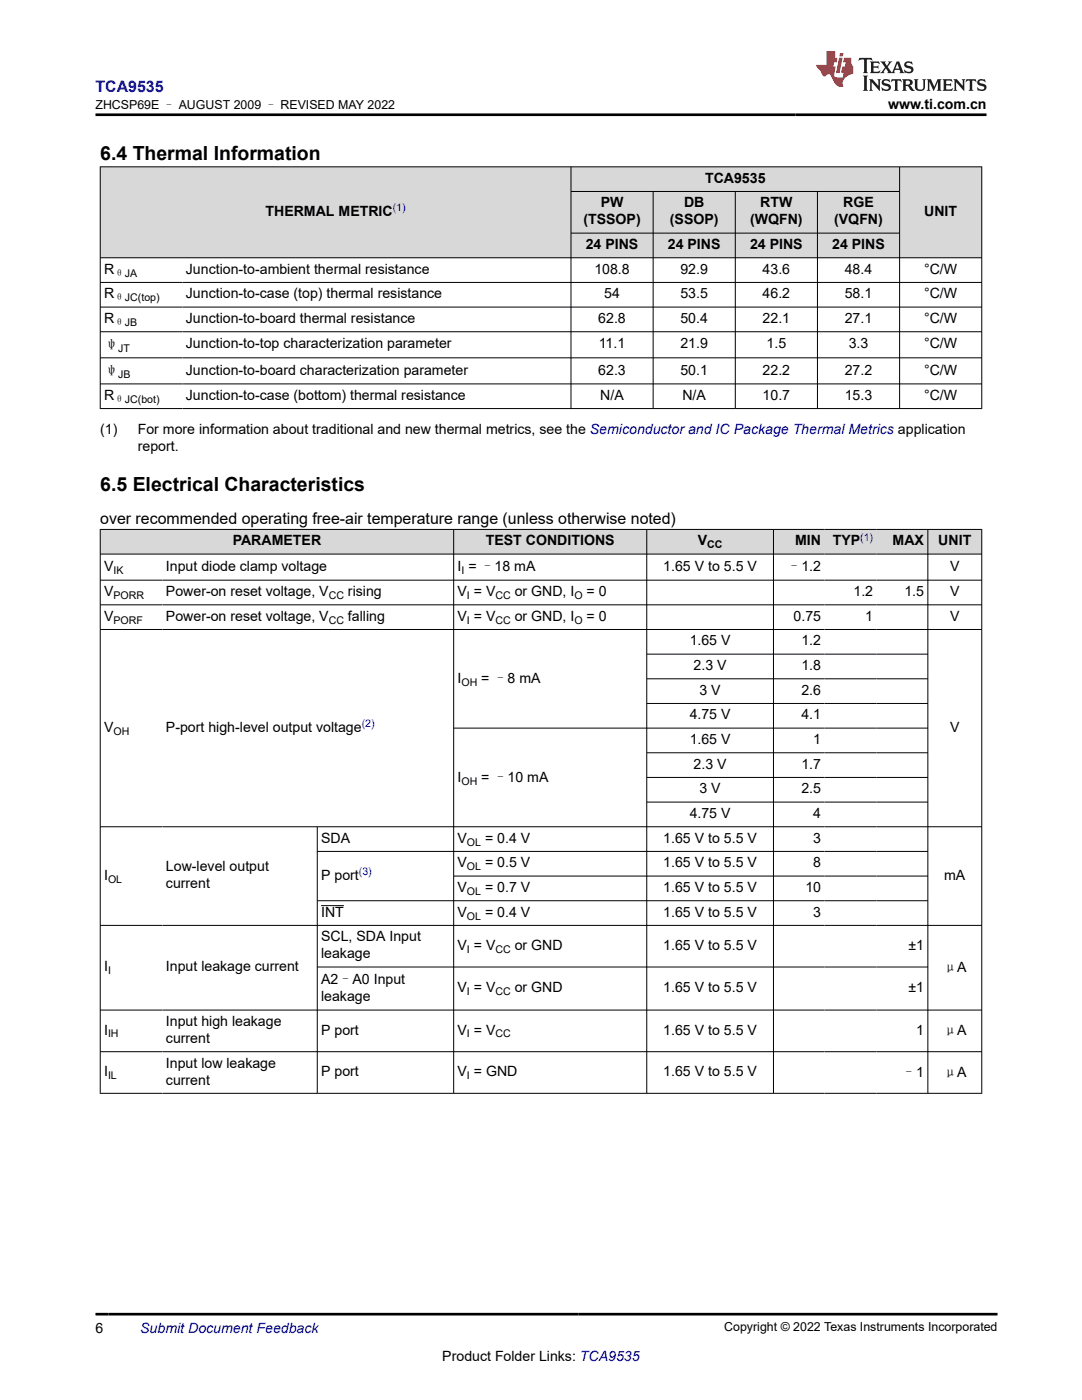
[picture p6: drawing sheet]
<svg xmlns="http://www.w3.org/2000/svg" width="216mm" height="279mm" viewBox="0 0 216 279" stroke-linecap="round" stroke-linejoin="round" font-family="sans-serif">
<defs><g id="words">
<g font-size="3.9">
<text x="20" y="31.9">6.4 Thermal Information</text>
<text x="20" y="98">6.5 Electrical Characteristics</text>
</g>
<text font-size="3.2" fill="#00f" x="19" y="18.3">TCA9535</text>
<text font-size="3.2" x="20" y="104.5">over recommended operating free-air temperature range (unless otherwise noted)</text>
<g font-size="2.8">
<text x="177.2" y="21.7">www.ti.com.cn</text>
<text x="119.9" y="41.4">PW</text>
<text x="136.5" y="41.4">DB</text>
<text x="140.7" y="36.5">TCA9535</text>
<text x="151.7" y="41.4">RTW</text>
<text x="168.3" y="41.4">RGE</text>
<text x="53" y="43.1">THERMAL METRIC</text>
<text x="116.4" y="44.8">(TSSOP)</text>
<text x="133.7" y="44.8">(SSOP)</text>
<text x="149.7" y="44.8">(WQFN)</text>
<text x="166.5" y="44.8">(VQFN)</text>
<text x="184.4" y="43.1">UNIT</text>
<text x="116.9" y="49.7">24 PINS</text>
<text x="133.3" y="49.7">24 PINS</text>
<text x="149.7" y="49.7">24 PINS</text>
<text x="166.1" y="49.7">24 PINS</text>
<text x="20.8" y="54.6">R</text>
<text x="20.8" y="59.6">R</text>
<text x="37.1" y="54.6">Junction-to-ambient thermal resistance</text>
<text x="37.1" y="59.6">Junction-to-case (top) thermal resistance</text>
<text x="118.6" y="54.6">108.8</text>
<text x="120.6" y="59.6">54</text>
<text x="135.8" y="54.6">92.9</text>
<text x="135.8" y="59.6">53.5</text>
<text x="152.2" y="54.6">43.6</text>
<text x="152.2" y="59.6">46.2</text>
<text x="168.6" y="54.6">48.4</text>
<text x="168.6" y="59.6">58.1</text>
<text x="184.4" y="54.6">°C/W</text>
<text x="184.4" y="59.6">°C/W</text>
<text x="20.8" y="64.5">R</text>
<text x="37.1" y="64.5">Junction-to-board thermal resistance</text>
<text x="119.4" y="64.5">62.8</text>
<text x="135.8" y="64.5">50.4</text>
<text x="152.2" y="64.5">22.1</text>
<text x="168.6" y="64.5">27.1</text>
<text x="184.4" y="64.5">°C/W</text>
<text x="20.8" y="69.7">ψ</text>
<text x="37.1" y="69.5">Junction-to-top characterization parameter</text>
<text x="119.5" y="69.5">11.1</text>
<text x="135.8" y="69.5">21.9</text>
<text x="153" y="69.5">1.5</text>
<text x="169.3" y="69.5">3.3</text>
<text x="184.4" y="69.5">°C/W</text>
<text x="20.8" y="74.9">ψ</text>
<text x="37.1" y="74.7">Junction-to-board characterization parameter</text>
<text x="119.4" y="74.7">62.3</text>
<text x="135.8" y="74.7">50.1</text>
<text x="152.2" y="74.7">22.2</text>
<text x="168.6" y="74.7">27.2</text>
<text x="184.4" y="74.7">°C/W</text>
<text x="20.8" y="79.8">R</text>
<text x="37.1" y="79.8">Junction-to-case (bottom) thermal resistance</text>
<text x="119.8" y="79.8">N/A</text>
<text x="136.2" y="79.8">N/A</text>
<text x="152.2" y="79.8">10.7</text>
<text x="168.6" y="79.8">15.3</text>
<text x="184.4" y="79.8">°C/W</text>
<text x="20" y="86.6">(1)</text>
<text x="27.5" y="90">report.</text>
<text x="27.5" y="86.6">For more information about traditional and new thermal metrics, see the Semiconductor and IC Package Thermal Metrics application</text>
<text x="20.8" y="113.9">V</text>
<text x="33.1" y="113.9">Input diode clamp voltage</text>
<text x="46.4" y="108.9">PARAMETER</text>
<text x="96.9" y="108.9">TEST CONDITIONS</text>
<text x="132.4" y="113.9">1.65 V to 5.5 V</text>
<text x="139.2" y="108.9">V</text>
<text x="158.7" y="108.9">MIN</text>
<text x="166.2" y="108.9">TYP</text>
<text x="178.1" y="108.9">MAX</text>
<text x="187.2" y="108.9">UNIT</text>
<text x="189.6" y="113.9">V</text>
<text x="20.8" y="119">V</text>
<text x="33.1" y="119">Power-on reset voltage, V</text>
<text x="69.4" y="119">rising</text>
<text x="91.3" y="114.1">I = –18 mA</text>
<text x="91.3" y="119">V = V</text>
<text x="102.7" y="119">or GND, I</text>
<text x="117.1" y="119">= 0</text>
<text x="157.1" y="114.1">–1.2</text>
<text x="170.3" y="119">1.2</text>
<text x="180.5" y="119">1.5</text>
<text x="189.6" y="119">V</text>
<text x="20.8" y="123.9">V</text>
<text x="33.1" y="123.9">Power-on reset voltage, V</text>
<text x="69.4" y="123.9">falling</text>
<text x="91.3" y="123.9">V = V</text>
<text x="102.7" y="123.9">or GND, I</text>
<text x="117.1" y="123.9">= 0</text>
<text x="158.3" y="123.9">0.75</text>
<text x="172.7" y="123.9">1</text>
<text x="189.6" y="123.9">V</text>
<text x="137.6" y="128.8">1.65 V</text>
<text x="159.9" y="128.8">1.2</text>
<text x="91.3" y="136.3">I</text>
<text x="96" y="136.3">= –8 mA</text>
<text x="138.4" y="133.7">2.3 V</text>
<text x="159.9" y="133.7">1.8</text>
<text x="137.6" y="143.6">4.75 V</text>
<text x="139.6" y="138.7">3 V</text>
<text x="159.9" y="138.7">2.6</text>
<text x="159.9" y="143.6">4.1</text>
<text x="20.8" y="146">V</text>
<text x="33.1" y="146">P-port high-level output voltage</text>
<text x="137.6" y="148.5">1.65 V</text>
<text x="162.3" y="148.5">1</text>
<text x="189.6" y="146">V</text>
<text x="138.4" y="153.4">2.3 V</text>
<text x="159.9" y="153.4">1.7</text>
<text x="91.3" y="156">I</text>
<text x="96" y="156">= –10 mA</text>
<text x="139.6" y="158.3">3 V</text>
<text x="159.9" y="158.3">2.5</text>
<text x="137.6" y="163.3">4.75 V</text>
<text x="162.3" y="163.3">4</text>
<text x="33.1" y="173.9">Low-level output</text>
<text x="64.1" y="168.2">SDA</text>
<text x="91.3" y="168.2">V</text>
<text x="91.3" y="173.1">V</text>
<text x="96.8" y="168.2">= 0.4 V</text>
<text x="96.8" y="173.1">= 0.5 V</text>
<text x="132.4" y="168.2">1.65 V to 5.5 V</text>
<text x="132.4" y="173.1">1.65 V to 5.5 V</text>
<text x="162.3" y="168.2">3</text>
<text x="162.3" y="173.1">8</text>
<text x="20.8" y="175.6">I</text>
<text x="33.1" y="177.3">current</text>
<text x="64.1" y="175.6">P port</text>
<text x="91.3" y="178">V</text>
<text x="96.8" y="178">= 0.7 V</text>
<text x="132.4" y="178">1.65 V to 5.5 V</text>
<text x="160.7" y="178">10</text>
<text x="188.4" y="175.6">mA</text>
<text x="64.1" y="183">INT</text>
<text x="91.3" y="183">V</text>
<text x="96.8" y="183">= 0.4 V</text>
<text x="132.4" y="183">1.65 V to 5.5 V</text>
<text x="162.3" y="183">3</text>
<text x="64.1" y="187.9">SCL, SDA Input</text>
<text x="64.1" y="191.3">leakage</text>
<text x="91.3" y="189.6">V = V</text>
<text x="102.7" y="189.6">or GND</text>
<text x="132.4" y="189.6">1.65 V to 5.5 V</text>
<text x="181.3" y="189.6">±1</text>
<text x="20.8" y="193.9">I</text>
<text x="33.1" y="193.9">Input leakage current</text>
<text x="64.1" y="196.5">A2–A0 Input</text>
<text x="188.2" y="194">μA</text>
<text x="64.1" y="199.9">leakage</text>
<text x="91.3" y="198">V = V</text>
<text x="102.7" y="198">or GND</text>
<text x="132.4" y="198">1.65 V to 5.5 V</text>
<text x="181.3" y="198">±1</text>
<text x="20.8" y="206.5">I</text>
<text x="33.1" y="204.8">Input high leakage</text>
<text x="33.1" y="208.2">current</text>
<text x="64.1" y="206.5">P port</text>
<text x="91.3" y="206.5">V = V</text>
<text x="132.4" y="206.5">1.65 V to 5.5 V</text>
<text x="182.8" y="206.5">1</text>
<text x="188.2" y="206.6">μA</text>
<text x="20.8" y="214.8">I</text>
<text x="33.1" y="213.1">Input low leakage</text>
<text x="64.1" y="214.8">P port</text>
<text x="91.3" y="214.8">V = GND</text>
<text x="132.4" y="214.8">1.65 V to 5.5 V</text>
<text x="180" y="214.9">–1</text>
<text x="188.2" y="214.9">μA</text>
<text x="33.1" y="216.5">current</text>
<text x="19" y="266">6</text>
<text x="88.3" y="271.7">Product Folder Links: TCA9535</text>
</g>
<text font-size="2.8" fill="#00f" x="28" y="266">Submit Document Feedback</text>
<g font-size="2.5">
<text x="19" y="21.8">ZHCSP69E – AUGUST 2009 – REVISED MAY 2022</text>
<text x="144.5" y="265.7">Copyright © 2022 Texas Instruments Incorporated</text>
</g>
<g font-size="2.1" fill="#00f">
<text x="78.4" y="42.2">(1)</text>
<text x="171.6" y="107.9">(1)</text>
<text x="72.2" y="145.1">(2)</text>
<text x="71.6" y="174.6">(3)</text>
</g>
<g font-size="2.1">
<text x="22.8" y="55.2">θJA</text>
<text x="22.8" y="60.1">θJC(top)</text>
<text x="22.8" y="65">θJB</text>
<text x="23.6" y="70.2">JT</text>
<text x="23.6" y="75.5">JB</text>
<text x="22.8" y="80.4">θJC(bot)</text>
<text x="141.1" y="109.4">CC</text>
<text x="22.6" y="114.5">IK</text>
<text x="22.6" y="119.5">PORR</text>
<text x="65.6" y="119.5">CC</text>
<text x="92.1" y="114.6">I</text>
<text x="93.2" y="119.5">I</text>
<text x="98.9" y="119.5">CC</text>
<text x="114.6" y="119.5">O</text>
<text x="22.6" y="124.5">PORF</text>
<text x="65.6" y="124.5">CC</text>
<text x="93.2" y="124.5">I</text>
<text x="98.9" y="124.5">CC</text>
<text x="114.6" y="124.5">O</text>
<text x="92.1" y="136.9">OH</text>
<text x="22.6" y="146.6">OH</text>
<text x="92.1" y="156.6">OH</text>
<text x="93.2" y="168.8">OL</text>
<text x="93.2" y="173.7">OL</text>
<text x="21.6" y="176.1">OL</text>
<text x="93.2" y="178.6">OL</text>
<text x="93.2" y="183.5">OL</text>
<text x="93.2" y="190.1">I</text>
<text x="98.9" y="190.1">CC</text>
<text x="21.6" y="194.4">I</text>
<text x="93.2" y="198.6">I</text>
<text x="98.9" y="198.6">CC</text>
<text x="21.6" y="207">IH</text>
<text x="93.2" y="207">I</text>
<text x="98.9" y="207">CC</text>
<text x="21.6" y="215.3">IL</text>
<text x="93.2" y="215.3">I</text>
</g>
</g></defs>
<g fill="#d8d8d8">
<path d="M20 33.3h175.9v4.9h-175.9z" fill-rule="evenodd"/>
<path d="M20.1 33.4h93.8v18h-93.8z" fill-rule="evenodd"/>
<path d="M114 33.4h65.4v4.8h-65.4z" fill-rule="evenodd"/>
<path d="M179.6 33.4h16.2v18h-16.2z" fill-rule="evenodd"/>
<path d="M114 38.3h16.3v8.2h-16.3z" fill-rule="evenodd"/>
<path d="M130.4 38.3h16.3v8.2h-16.3z" fill-rule="evenodd"/>
<path d="M146.8 38.3h16.3v8.2h-16.3z" fill-rule="evenodd"/>
<path d="M163.2 38.3h16.2v8.2h-16.2z" fill-rule="evenodd"/>
<path d="M114 46.6h16.3v4.8h-16.3z" fill-rule="evenodd"/>
<path d="M130.4 46.6h16.3v4.8h-16.3z" fill-rule="evenodd"/>
<path d="M146.8 46.6h16.3v4.8h-16.3z" fill-rule="evenodd"/>
<path d="M163.2 46.6h16.2v4.8h-16.2z" fill-rule="evenodd"/>
</g>
<g fill="none" stroke="#000" stroke-width=".2">
<path d="M19.9 33.3h176.1M20 33.2v48.4M113.9 33.2v48.4M113.9 38.2h65.7M130.3 38.2v43.4M146.7 38.2v43.4M163.1 38.2v43.4M179.5 33.2v48.4M195.9 33.2v48.4M19.9 51.4h176.1M19.9 56.4h176.1M113.9 46.5h65.7"/>
<path d="M19.9 61.3h176.1M19.9 66.2h176.1M19.9 71.4h176.1M19.9 76.6h176.1M19.9 81.5h176.1"/>
</g>
<g fill="#d8d8d8">
<path d="M20 105.7h175.9v4.9h-175.9z" fill-rule="evenodd"/>
<path d="M20.1 105.7h70.4v4.8h-70.4z" fill-rule="evenodd"/>
<path d="M90.6 105.7h38.4v4.8h-38.4z" fill-rule="evenodd"/>
<path d="M129.1 105.7h25.2v4.8h-25.2z" fill-rule="evenodd"/>
<path d="M154.4 105.7h10.1v4.8h-10.1z" fill-rule="evenodd"/>
<path d="M164.5 105.7h10.4v4.8h-10.4z" fill-rule="evenodd"/>
<path d="M174.9 105.7h10.2v4.8h-10.2z" fill-rule="evenodd"/>
<path d="M185.2 105.7h10.6v4.8h-10.6z" fill-rule="evenodd"/>
</g>
<g fill="none" stroke="#000" stroke-width=".2">
<path d="M19.9 105.7h176.1M19.9 110.6h176.1M19.9 115.8h176.1M20 105.6v112.7M90.5 105.6v112.7M129.1 105.6v112.7M154.3 105.6v112.7M185.1 105.6v112.7M195.9 105.6v112.7M19.9 120.7h176.1M19.9 125.6h176.1M129.1 130.5h56.1"/>
<path d="M129.1 135.5h56.1M90.5 145.3h94.7M129.1 140.4h56.1M129.1 150.2h56.1M129.1 155.2h56.1M19.9 165h176.1M63.3 165v53.3M63.3 169.9h121.9M63.3 179.8h121.9M90.5 174.8h94.7M129.1 160.1h56.1M19.9 184.7h176.1"/>
<path d="M63.3 193h121.9M64.1 180.7h4.5M19.9 201.6h176.1M19.9 209.9h176.1M19.9 218.2h176.1"/>
</g>
<path d="M171.5 11.6l-.2 .5 .5-.2h.6v.1v2.2l-.2 .4h1l-.2-.4v-2.2v-.1h.5l.5 .2-.1-.5zM173.6 12.3l.2 .4v1.5l-.2 .4h1.9l.1-.6a1.08 1.08 0 0 1-1.3 .2v-.7h.6l.4 .2v-.7l-.4 .2h-.6v-.5l.2-.2a1 1 0 0 1 1 .3l-.1-.5zM175.7 12.3l.9 1.1-1 1.2h.9l-.2-.2 .5-.8 .4 .8-.2 .2h1.6l-.2-.2 .2-.5h.9l.1 .5-.1 .2h.9l-.2-.3-.8-2h-.5l-.9 2.2-.9-1.1 .9-1.1h-.8l.2 .2-.4 .6-.4-.6 .2-.2zM179 12.7l.4 1h-.7zM180.7 12.4a.65 .65 0 0 0-.2 .7 .65 .65 0 0 0 .6 .5l.6 .1 .1 .3a.79 .79 0 0 1-.7 .4 .79 .79 0 0 1-.7-.5l.1 .7 .2-.1a.93 .93 0 0 0 1.1 .1 .93 .93 0 0 0 .4-1 1.46 1.46 0 0 0-1.2-.6l-.1-.3a1.09 1.09 0 0 1 1.2 .2l-.2-.6-.1 .1-.5-.2zM172.2 15.1l.2 .4v2.2l-.2 .4h1l-.2-.4v-2.2l.2-.4zM173.4 15.8l.2 .4v1.5l-.2 .4h.8l-.3-.4 .1-1.3 1.6 1.8v-2l.2-.4h-.7l.1 .2 .1 1.1-1.2-1.3zM176.2 15.9a.65 .65 0 0 0-.2 .8 .65 .65 0 0 0 .6 .4l.6 .2 .1 .2a.79 .79 0 0 1-.7 .4 .79 .79 0 0 1-.7-.5l.1 .7 .2-.1a.93 .93 0 0 0 1.1 .1 .93 .93 0 0 0 .4-.9 1.46 1.46 0 0 0-1.2-.6l-.1-.4a1.09 1.09 0 0 1 1.2 .2l-.1-.6-.2 .1-.5-.1zM177.9 15.8l-.1 .6a.63 .63 0 0 1 .8-.3v1.6l-.3 .4h1l-.2-.4v-1.6a.66 .66 0 0 1 .8 .3l-.1-.6zM180 15.8l.2 .4v1.5l-.2 .4h1l-.2-.2-.1-.7h.5l.1 .2a.79 .79 0 0 0 1.2 .6l-1-.9a.61 .61 0 0 0 .6-.6 .61 .61 0 0 0-.5-.7zM180.8 16.1h.1a.47 .47 0 0 1 .5 .1 .47 .47 0 0 1 .1 .5l-.1 .1-.7 .1zM182.3 15.8l.2 .2a2.27 2.27 0 0 0 .4 2 1.04 1.04 0 0 0 1.7-.7v-1.3l.2-.2h-.8l.2 .4v1.1a.6 .6 0 0 1-.6 .6 .6 .6 0 0 1-.6-.6v-1.1l.3-.4zM184.9 15.8l.2 .4v1.5l-.2 .4h.8l-.3-.4v-1.4l.9 1.9 .9-1.9v1.4l-.3 .4h1l-.2-.4v-1.5l.2-.4h-.8l-.7 1.5-.6-1.5zM188.1 15.8l.2 .4v1.5l-.2 .4h1.9l.1-.6a1.09 1.09 0 0 1-1.3 .2v-.7h.6l.4 .2v-.6l-.4 .2h-.6v-.6l.2-.1a1.01 1.01 0 0 1 1 .3l-.1-.6zM190.2 15.8l.3 .4v1.5l-.3 .4h.8l-.2-.4v-1.3l1.6 1.8v-2l.2-.4h-.7l.2 .2v1.1l-1.2-1.3zM192.8 15.8l-.1 .6a.63 .63 0 0 1 .8-.3v1.6l-.3 .4h1l-.2-.4v-1.6a.66 .66 0 0 1 .8 .3l-.1-.6zM195.2 15.9a.65 .65 0 0 0-.2 .8 .65 .65 0 0 0 .6 .4l.6 .2 .2 .2a.79 .79 0 0 1-.7 .4 .79 .79 0 0 1-.7-.5l.1 .7 .2-.1a.93 .93 0 0 0 1 .1 .93 .93 0 0 0 .5-.9 1.46 1.46 0 0 0-1.3-.6v-.4a1.09 1.09 0 0 1 1.2 .2l-.2-.6-.2 .1-.5-.1z" fill="#231f20"/>
<path d="M164.9 10.2v2.8h-2l.1 .3 .8 1a.95 .95 0 0 0 1 .9 .59 .59 0 0 1 .5-.4 .59 .59 0 0 1 .5 .4l.4 .7a1.59 1.59 0 0 0 2.1 1.4 1.61 1.61 0 0 1 1-2.3l1-.3-.1-1.5a1.59 1.59 0 0 1-.3-1.7h-1.5l-.2 .9h.6l-.2 .9h-.5l-.2 1v.2l.4 .1-.1 .9h-.7a.73 .73 0 0 1-1-.7l.3-1.5h-.5l.1-.9h.5l.2-.9h-.5v-1.3zM167.4 11.5l-.6 3.1h.7l.6-3.1zM167.6 10.6l-.1 .6h.7l.1-.6z" fill="#ed1c24"/>
<path d="M19 22.9h177.8M19 262.3h180" fill="none" stroke="#000" stroke-width=".53"/>
<use href="#words"/>
</svg>
